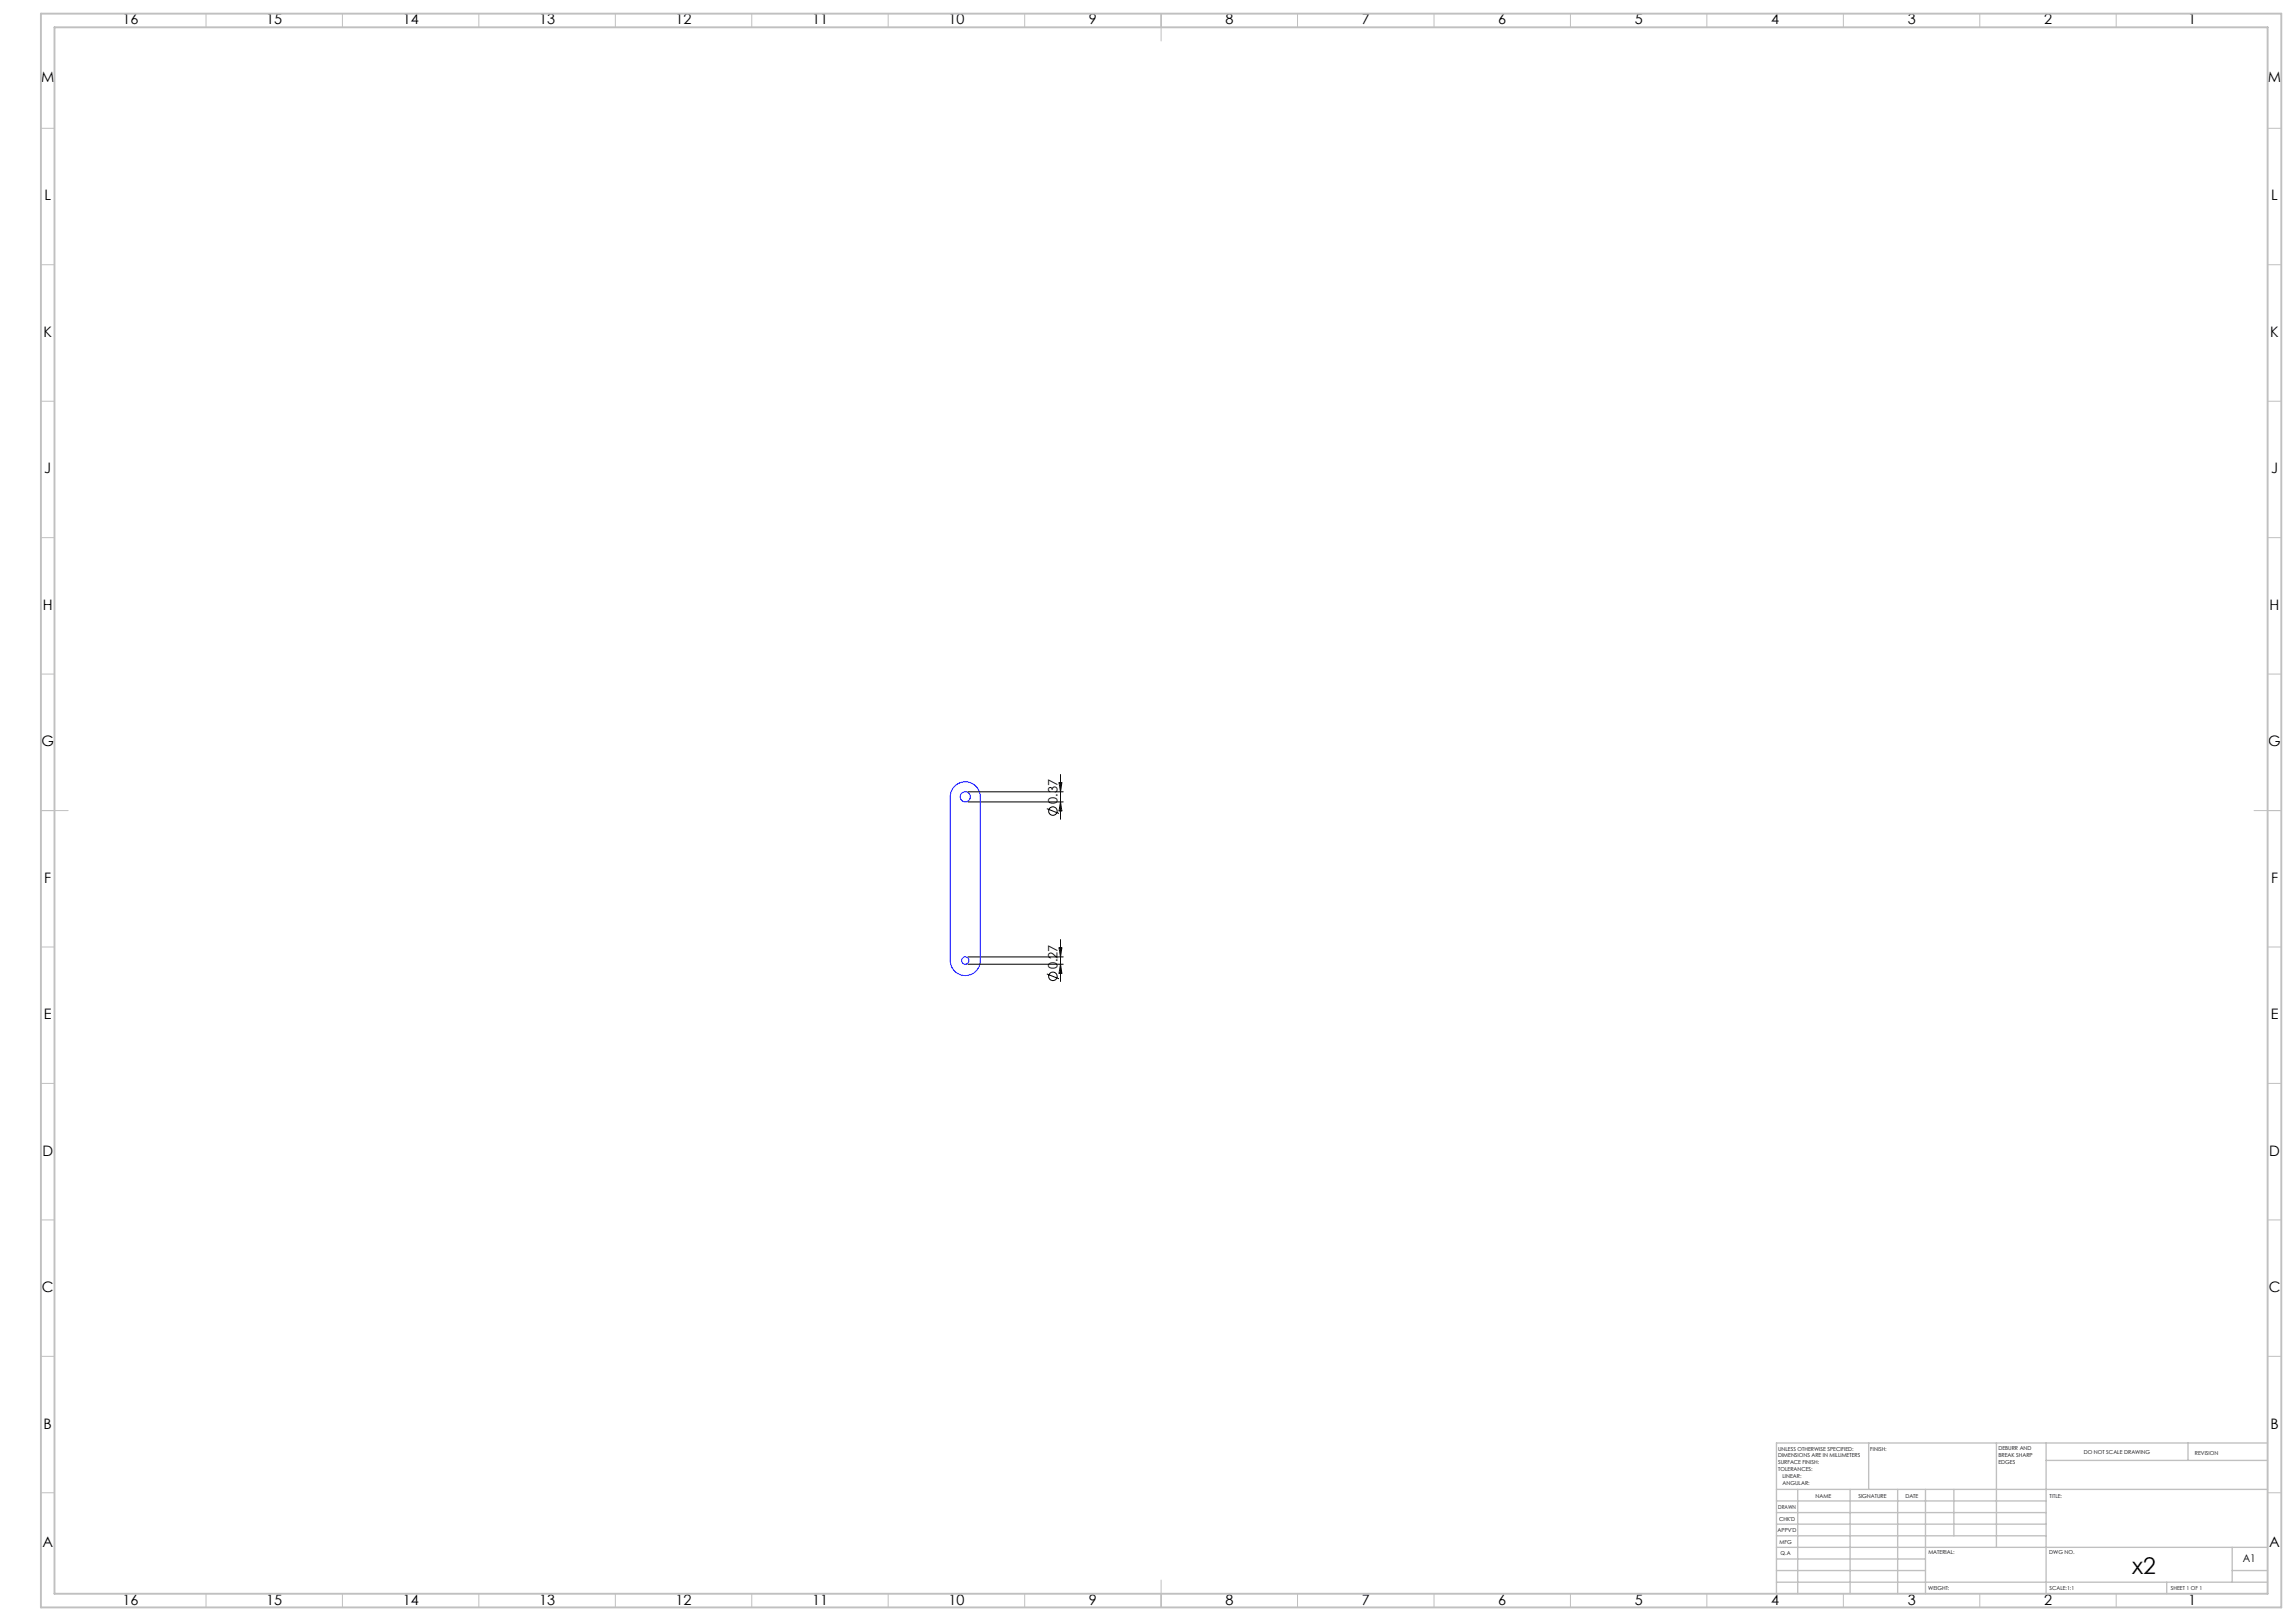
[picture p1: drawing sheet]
<svg xmlns="http://www.w3.org/2000/svg" width="841mm" height="594mm" viewBox="0 0 841 594" stroke-linecap="round" stroke-linejoin="round" font-family="sans-serif">
<defs><g id="words">
<text font-size="8.5" x="781.3" y="576.7">x2</text>
<g font-size="5.3">
<text x="44.8" y="9">16</text>
<text x="97.6" y="9">15</text>
<text x="147.6" y="9">14</text>
<text x="197.6" y="9">13</text>
<text x="247.6" y="9">12</text>
<text x="297.6" y="9">11</text>
<text x="347.6" y="9">10</text>
<text x="399.1" y="9">9</text>
<text x="449.1" y="9">8</text>
<text x="499.1" y="9">7</text>
<text x="549.1" y="9">6</text>
<text x="599.1" y="9">5</text>
<text x="649.1" y="9">4</text>
<text x="699.1" y="9">3</text>
<text x="749.1" y="9">2</text>
<text x="801.8" y="9">1</text>
<text x="15.1" y="30">M</text>
<text x="831.1" y="30">M</text>
<text x="16.3" y="73.5">L</text>
<text x="832.3" y="73.5">L</text>
<text x="16" y="123.5">K</text>
<text x="832" y="123.5">K</text>
<text x="16.2" y="173.5">J</text>
<text x="832.2" y="173.5">J</text>
<text x="15.7" y="223.5">H</text>
<text x="831.7" y="223.5">H</text>
<text x="15.2" y="273.5">G</text>
<text x="831.2" y="273.5">G</text>
<text x="16.2" y="323.5">F</text>
<text x="832.2" y="323.5">F</text>
<text x="16.1" y="373.5">E</text>
<text x="832.1" y="373.5">E</text>
<text x="15.5" y="423.5">D</text>
<text x="831.5" y="423.5">D</text>
<text x="15.4" y="473.5">C</text>
<text x="831.4" y="473.5">C</text>
<text x="16" y="523.5">B</text>
<text x="832" y="523.5">B</text>
<text x="15.5" y="567">A</text>
<text x="831.5" y="567">A</text>
<text x="44.8" y="588">16</text>
<text x="97.6" y="588">15</text>
<text x="147.6" y="588">14</text>
<text x="197.6" y="588">13</text>
<text x="247.6" y="588">12</text>
<text x="297.6" y="588">11</text>
<text x="347.6" y="588">10</text>
<text x="399.1" y="588">9</text>
<text x="449.1" y="588">8</text>
<text x="499.1" y="588">7</text>
<text x="549.1" y="588">6</text>
<text x="599.1" y="588">5</text>
<text x="649.1" y="588">4</text>
<text x="699.1" y="588">3</text>
<text x="749.1" y="588">2</text>
<text x="801.8" y="588">1</text>
</g>
<g font-size="4.7">
<text x="387.6" y="294.6" transform="rotate(-90 387.6 294.6)">0.37</text>
<text x="387.6" y="355.2" transform="rotate(-90 387.6 355.2)">0.27</text>
</g>
<text font-size="3.9" x="821.9" y="572.5">A1</text>
<g font-size="2">
<text x="651.6" y="531.6">UNLESS OTHERWISE SPECIFIED:</text>
<text x="685.4" y="531.6">FINISH:</text>
<text x="732.3" y="531.5">DEBURR AND</text>
<text x="732.3" y="534">BREAK SHARP</text>
<text x="763.6" y="533">DO NOT SCALE DRAWING</text>
<text x="804.3" y="533.2">REVISION</text>
<text x="651.6" y="534.1">DIMENSIONS ARE IN MILLIMETERS</text>
<text x="651.6" y="536.6">SURFACE FINISH:</text>
<text x="651.6" y="539.1">TOLERANCES:</text>
<text x="732.3" y="536.5">EDGES</text>
<text x="653.2" y="541.6">LINEAR:</text>
<text x="653.2" y="544.1">ANGULAR:</text>
<text x="665.3" y="549">NAME</text>
<text x="681" y="548.9">SIGNATURE</text>
<text x="698.2" y="548.9">DATE</text>
<text x="751.1" y="548.9">TITLE:</text>
<text x="651.6" y="553.1">DRAWN</text>
<text x="651.9" y="557.3">CHK'D</text>
<text x="651.4" y="561.4">APPV'D</text>
<text x="652.1" y="565.8">MFG</text>
<text x="652.5" y="570">Q.A</text>
<text x="706.6" y="569.5">MATERIAL:</text>
<text x="751" y="569.5">DWG NO.</text>
<text x="706.6" y="582.5">WEIGHT:</text>
<text x="751.1" y="582.6">SCALE:1:1</text>
<text x="795.5" y="582.6">SHEET 1 OF 1</text>
</g>
</g></defs>
<g fill="none" stroke="#000" stroke-width=".37">
<path d="M354.7 293.9h34.9M354.7 290.2h34.9M383.6 296.3l4.5 1.8M388.1 286.8h1l-.5 3.4zM388.6 283.8v16.4M388.6 293.9l.5 3.2h-1zM354.7 353.3h34.9M354.7 350.7h34.9M383.6 356.9l4.5 1.8M388.1 347.3h1l-.5 3.4zM388.6 344.3v15.4M388.6 353.3l.5 3.4h-1z"/>
<circle cx="385.8" cy="297.2" r="1.55"/>
<circle cx="385.8" cy="357.8" r="1.55"/>
</g>
<g fill="none" stroke="#00f" stroke-width=".37">
<path d="M350.1 287.9a5.5 5.5 0 0 1 5.9-.9 5.5 5.5 0 0 1 3.2 5v60a5.5 5.5 0 0 1-5.5 5.5 5.5 5.5 0 0 1-5.5-5.5v-60.3l.8-2.6z"/>
<circle cx="353.7" cy="292" r="1.85"/>
<circle cx="353.7" cy="352" r="1.34"/>
</g>
<g fill="none" stroke="#c0c0c0" stroke-width=".37">
<path d="M75.5 5v5M125.5 5v5M175.5 5v5M225.5 5v5M275.5 5v5M325.5 5v5M375.5 5v5M425.5 5v10M475.5 5v5M525.5 5v5M575.5 5v5M625.5 5v5"/>
<path d="M675.5 5v5M725.5 5v5M775.5 5v5M15 47h5M831 47h5M15 97h5M831 97h5M15 147h5M831 147h5M15 197h5M831 197h5M15 247h5"/>
<path d="M831 247h5M15 297h10M826 297h10M15 347h5M831 347h5M15 397h5M831 397h5M15 447h5M831 447h5M15 497h5M831 497h5M15 547h5"/>
<path d="M831 547h5M425.5 579v10M75.5 584v5M125.5 584v5M175.5 584v5M225.5 584v5M275.5 584v5M325.5 584v5M375.5 584v5M475.5 584v5M525.5 584v5M575.5 584v5"/>
<path d="M625.5 584v5M675.5 584v5M725.5 584v5M775.5 584v5"/>
</g>
<g fill="none" stroke="#c0c0c0" stroke-width=".5">
<path d="M684.8 528.8v17M731.6 528.8v38.2M749.8 528.8v55.2M749.8 535.2h81.2M801.8 528.8v6.4M831 528.8h-180v55.2M651 545.8h180M651 558.5h98.8M651 554.3h98.8M651 550h98.8M658.8 545.8v38.2M678 545.8v38.2"/>
<path d="M695.4 545.8v38.2M705.6 545.8v38.2M716 545.8v17M651 579.8h180M651 562.8h98.8M651 575.5h54.6M651 571.3h54.6M651 567h180M794 579.8v4.2M818 575.5h13M818 567v12.8"/>
</g>
<path d="M15 5h821v584h-821zM20 10h811v574h-811z" fill="none" stroke="#c0c0c0" stroke-width=".7"/>
<use href="#words"/>
</svg>
